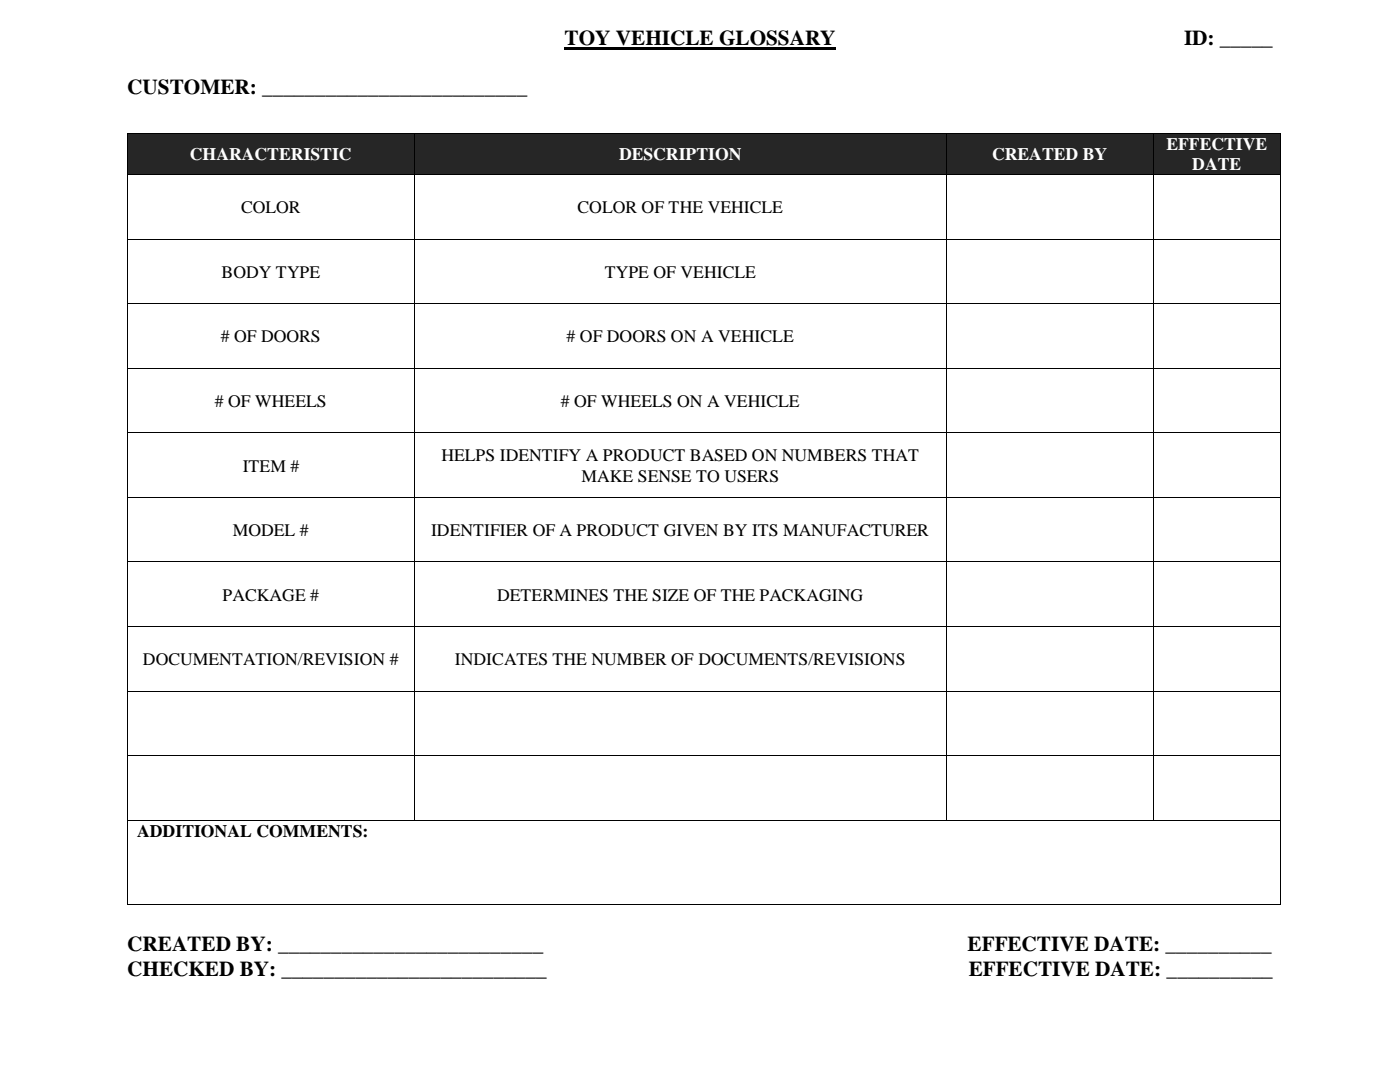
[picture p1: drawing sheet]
<svg xmlns="http://www.w3.org/2000/svg" width="279mm" height="216mm" viewBox="0 0 279 216" stroke-linecap="round" stroke-linejoin="round" font-family="sans-serif">
<defs><g id="words">
<g font-size="4.2">
<text x="112.7" y="9">TOY VEHICLE GLOSSARY</text>
<text x="236.3" y="9">ID: _____</text>
<text x="25.4" y="18.8">CUSTOMER: _________________________</text>
<text x="25.4" y="189.8">CREATED BY: _________________________</text>
<text x="193.1" y="189.8">EFFECTIVE DATE: __________</text>
<text x="25.4" y="194.7">CHECKED BY: _________________________</text>
<text x="193.3" y="194.7">EFFECTIVE DATE: __________</text>
</g>
<g font-size="3.5" fill="#fff">
<text x="232.8" y="29.9">EFFECTIVE</text>
<text x="37.9" y="32">CHARACTERISTIC</text>
<text x="123.5" y="32">DESCRIPTION</text>
<text x="198" y="32">CREATED BY</text>
<text x="237.9" y="34">DATE</text>
</g>
<g font-size="3.5">
<text x="48.1" y="42.6">COLOR</text>
<text x="115.2" y="42.6">COLOR OF THE VEHICLE</text>
<text x="44.2" y="55.4">BODY TYPE</text>
<text x="120.7" y="55.4">TYPE OF VEHICLE</text>
<text x="44.1" y="68.3"># OF DOORS</text>
<text x="113.1" y="68.3"># OF DOORS ON A VEHICLE</text>
<text x="42.9" y="81.2"># OF WHEELS</text>
<text x="111.9" y="81.2"># OF WHEELS ON A VEHICLE</text>
<text x="48.4" y="94.1">ITEM #</text>
<text x="88.1" y="92.1">HELPS IDENTIFY A PRODUCT BASED ON NUMBERS THAT</text>
<text x="116.1" y="96.1">MAKE SENSE TO USERS</text>
<text x="46.4" y="107">MODEL #</text>
<text x="86" y="107">IDENTIFIER OF A PRODUCT GIVEN BY ITS MANUFACTURER</text>
<text x="44.4" y="119.8">PACKAGE #</text>
<text x="99.2" y="119.8">DETERMINES THE SIZE OF THE PACKAGING</text>
<text x="28.5" y="132.7">DOCUMENTATION/REVISION #</text>
<text x="90.8" y="132.7">INDICATES THE NUMBER OF DOCUMENTS/REVISIONS</text>
<text x="27.4" y="167">ADDITIONAL COMMENTS:</text>
</g>
</g></defs>
<path d="M112.7 9.7h54.1" fill="none" stroke="#000" stroke-width=".42"/>
<g fill="#262626">
<path d="M25.6 26.7h57v8.1h-57z" fill-rule="evenodd"/>
<path d="M27.4 28.7h53.3v4h-53.3z" fill-rule="evenodd"/>
<path d="M82.7 26.7h106.1v8.1h-106.1z" fill-rule="evenodd"/>
<path d="M84.5 28.7h102.5v4h-102.5z" fill-rule="evenodd"/>
<path d="M189 26.7h41v8.1h-41z" fill-rule="evenodd"/>
<path d="M190.8 28.7h37.4v4h-37.4z" fill-rule="evenodd"/>
<path d="M230.2 26.7h25.3v8.1h-25.3z" fill-rule="evenodd"/>
<path d="M232 26.7h21.7v4h-21.7z" fill-rule="evenodd"/>
<path d="M232 30.7h21.7v4.1h-21.7z" fill-rule="evenodd"/>
</g>
<g fill="#000">
<path d="M25.4 26.5h.2v.1h-.2z" fill-rule="evenodd"/>
<path d="M25.4 26.5h.2v.1h-.2z" fill-rule="evenodd"/>
<path d="M25.4 34.8h.2v.1h-.2z" fill-rule="evenodd"/>
<path d="M82.6 26.5h.1v.1h-.1z" fill-rule="evenodd"/>
<path d="M82.6 34.8h.1v.1h-.1z" fill-rule="evenodd"/>
<path d="M188.9 26.5h.1v.1h-.1z" fill-rule="evenodd"/>
<path d="M188.9 34.8h.1v.1h-.1z" fill-rule="evenodd"/>
<path d="M230 26.5h.2v.1h-.2z" fill-rule="evenodd"/>
<path d="M230 34.8h.2v.1h-.2z" fill-rule="evenodd"/>
<path d="M255.6 26.5h.1v.1h-.1z" fill-rule="evenodd"/>
<path d="M255.6 26.5h.1v.1h-.1z" fill-rule="evenodd"/>
<path d="M255.6 34.8h.1v.1h-.1z" fill-rule="evenodd"/>
<path d="M25.4 47.6h.2v.2h-.2z" fill-rule="evenodd"/>
<path d="M82.6 47.6h.1v.2h-.1z" fill-rule="evenodd"/>
<path d="M188.9 47.6h.1v.2h-.1z" fill-rule="evenodd"/>
<path d="M230 47.6h.2v.2h-.2z" fill-rule="evenodd"/>
<path d="M255.6 47.6h.1v.2h-.1z" fill-rule="evenodd"/>
<path d="M25.4 60.5h.2v.2h-.2z" fill-rule="evenodd"/>
<path d="M25.4 73.4h.2v.2h-.2z" fill-rule="evenodd"/>
<path d="M82.6 60.5h.1v.2h-.1z" fill-rule="evenodd"/>
<path d="M82.6 73.4h.1v.2h-.1z" fill-rule="evenodd"/>
<path d="M188.9 60.5h.1v.2h-.1z" fill-rule="evenodd"/>
<path d="M188.9 73.4h.1v.2h-.1z" fill-rule="evenodd"/>
<path d="M230 60.5h.2v.2h-.2z" fill-rule="evenodd"/>
<path d="M230 73.4h.2v.2h-.2z" fill-rule="evenodd"/>
<path d="M255.6 60.5h.1v.2h-.1z" fill-rule="evenodd"/>
<path d="M255.6 73.4h.1v.2h-.1z" fill-rule="evenodd"/>
<path d="M25.4 86.3h.2v.2h-.2z" fill-rule="evenodd"/>
<path d="M25.4 99.2h.2v.1h-.2z" fill-rule="evenodd"/>
<path d="M82.6 86.3h.1v.2h-.1z" fill-rule="evenodd"/>
<path d="M82.6 99.2h.1v.1h-.1z" fill-rule="evenodd"/>
<path d="M188.9 86.3h.1v.2h-.1z" fill-rule="evenodd"/>
<path d="M188.9 99.2h.1v.1h-.1z" fill-rule="evenodd"/>
<path d="M230 86.3h.2v.2h-.2z" fill-rule="evenodd"/>
<path d="M230 99.2h.2v.1h-.2z" fill-rule="evenodd"/>
<path d="M255.6 86.3h.1v.2h-.1z" fill-rule="evenodd"/>
<path d="M255.6 99.2h.1v.1h-.1z" fill-rule="evenodd"/>
<path d="M25.4 112h.2v.2h-.2z" fill-rule="evenodd"/>
<path d="M82.6 112h.1v.2h-.1z" fill-rule="evenodd"/>
<path d="M188.9 112h.1v.2h-.1z" fill-rule="evenodd"/>
<path d="M230 112h.2v.2h-.2z" fill-rule="evenodd"/>
<path d="M255.6 112h.1v.2h-.1z" fill-rule="evenodd"/>
<path d="M25.4 124.9h.2v.2h-.2z" fill-rule="evenodd"/>
<path d="M25.4 137.8h.2v.2h-.2z" fill-rule="evenodd"/>
<path d="M82.6 124.9h.1v.2h-.1z" fill-rule="evenodd"/>
<path d="M82.6 137.8h.1v.2h-.1z" fill-rule="evenodd"/>
<path d="M188.9 124.9h.1v.2h-.1z" fill-rule="evenodd"/>
<path d="M188.9 137.8h.1v.2h-.1z" fill-rule="evenodd"/>
<path d="M230 124.9h.2v.2h-.2z" fill-rule="evenodd"/>
<path d="M230 137.8h.2v.2h-.2z" fill-rule="evenodd"/>
<path d="M255.6 124.9h.1v.2h-.1z" fill-rule="evenodd"/>
<path d="M255.6 137.8h.1v.2h-.1z" fill-rule="evenodd"/>
<path d="M25.4 150.7h.2v.2h-.2z" fill-rule="evenodd"/>
<path d="M82.6 150.7h.1v.2h-.1z" fill-rule="evenodd"/>
<path d="M188.9 150.7h.1v.2h-.1z" fill-rule="evenodd"/>
<path d="M230 150.7h.2v.2h-.2z" fill-rule="evenodd"/>
<path d="M255.6 150.7h.1v.2h-.1z" fill-rule="evenodd"/>
<path d="M25.4 163.6h.2v.1h-.2z" fill-rule="evenodd"/>
<path d="M82.6 163.6h.1v.1h-.1z" fill-rule="evenodd"/>
<path d="M188.9 163.6h.1v.1h-.1z" fill-rule="evenodd"/>
<path d="M230 163.6h.2v.1h-.2z" fill-rule="evenodd"/>
<path d="M255.6 163.6h.1v.1h-.1z" fill-rule="evenodd"/>
<path d="M25.4 180.5h.2v.1h-.2z" fill-rule="evenodd"/>
<path d="M25.4 180.5h.2v.1h-.2z" fill-rule="evenodd"/>
<path d="M255.6 180.5h.1v.1h-.1z" fill-rule="evenodd"/>
<path d="M255.6 180.5h.1v.1h-.1z" fill-rule="evenodd"/>
</g>
<g fill="none" stroke="#000" stroke-width=".2">
<path d="M25.5 26.6v8.2M25.5 34.9v12.7M25.6 26.6h57M25.6 34.8h57M82.6 26.6v8.2M82.6 34.9v12.7M82.7 26.6h106.2M82.7 34.8h106.2M189 26.6v8.2M189 34.9v12.7M189 26.6h41M189 34.8h41"/>
<path d="M230.1 26.6v8.2M230.1 34.9v12.7M230.2 26.6h25.4M230.2 34.8h25.4M255.6 26.6v8.2M255.6 34.9v12.7M25.5 47.8v12.7M25.6 47.7h57M82.6 47.8v12.7M82.7 47.7h106.2M189 47.8v12.7M189 47.7h41"/>
<path d="M230.1 47.8v12.7M230.2 47.7h25.4M255.6 47.8v12.7M25.5 60.7v12.7M25.5 73.6v12.7M25.6 60.6h57M25.6 73.5h57M82.6 60.7v12.7M82.6 73.6v12.7M82.7 60.6h106.2M82.7 73.5h106.2M189 60.7v12.7"/>
<path d="M189 73.6v12.7M189 60.6h41M189 73.5h41M230.1 60.7v12.7M230.1 73.6v12.7M230.2 60.6h25.4M230.2 73.5h25.4M255.6 60.7v12.7M255.6 73.6v12.7M25.5 86.5v12.7M25.5 99.3v12.7M25.6 86.4h57"/>
<path d="M25.6 99.2h57M82.6 86.5v12.7M82.6 99.3v12.7M82.7 86.4h106.2M82.7 99.2h106.2M189 86.5v12.7M189 99.3v12.7M189 86.4h41M189 99.2h41M230.1 86.5v12.7M230.1 99.3v12.7M230.2 86.4h25.4"/>
<path d="M230.2 99.2h25.4M255.6 86.5v12.7M255.6 99.3v12.7M25.5 112.2v12.7M25.6 112.1h57M82.6 112.2v12.7M82.7 112.1h106.2M189 112.2v12.7M189 112.1h41M230.1 112.2v12.7M230.2 112.1h25.4M255.6 112.2v12.7"/>
<path d="M25.5 125.1v12.7M25.5 138v12.7M25.6 125h57M25.6 137.9h57M82.6 125.1v12.7M82.6 138v12.7M82.7 125h106.2M82.7 137.9h106.2M189 125.1v12.7M189 138v12.7M189 125h41M189 137.9h41"/>
<path d="M230.1 125.1v12.7M230.1 138v12.7M230.2 125h25.4M230.2 137.9h25.4M255.6 125.1v12.7M255.6 138v12.7M25.5 150.9v12.7M25.6 150.8h57M82.6 150.9v12.7M82.7 150.8h106.2M189 150.9v12.7M189 150.8h41"/>
<path d="M230.1 150.9v12.7M230.2 150.8h25.4M255.6 150.9v12.7M25.5 163.7v16.8M25.6 163.7h57M82.7 163.7h106.2M189 163.7h41M230.2 163.7h25.4M255.6 163.7v16.8M25.6 180.5h230"/>
</g>
<use href="#words"/>
</svg>
